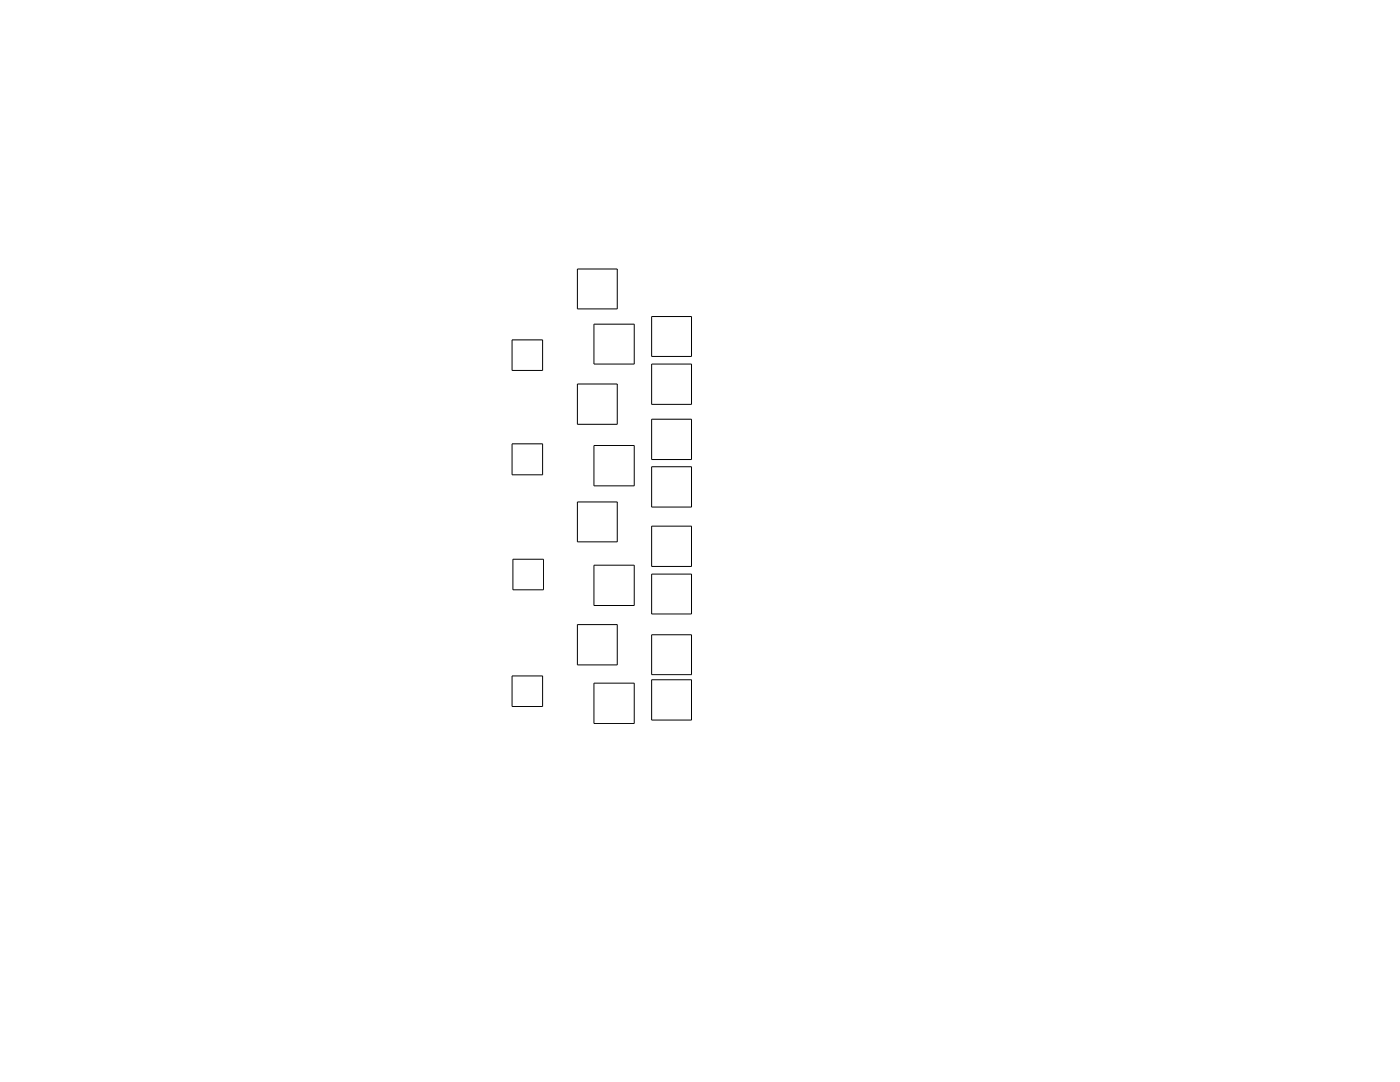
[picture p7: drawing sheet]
<svg xmlns="http://www.w3.org/2000/svg" width="279mm" height="216mm" viewBox="0 0 279 216" stroke-linecap="round" stroke-linejoin="round" font-family="sans-serif">
<g fill="none" stroke="#000" stroke-width=".2">
<path d="M115.2 53.7h8v7.9h-8zM102.2 67.8h6.1v6.1h-6.1zM115.2 76.6h8v8.1h-8zM118.5 64.7h8.1v7.9h-8.1zM130 63.2h8v7.9h-8zM130 72.6h8v8.1h-8zM102.2 88.6h6.1v6.1h-6.1zM118.5 88.9h8.1v8h-8.1zM130 83.7h8v8h-8zM130 93.1h8v8.1h-8zM102.4 111.6h6.1v6.1h-6.1zM115.2 100.2h8v7.9h-8z"/>
<path d="M118.5 112.8h8.1v8h-8.1zM130 105h8v8h-8zM130 114.6h8v7.9h-8zM102.2 134.9h6.1v6.1h-6.1zM115.2 124.6h8v8.1h-8zM118.5 136.3h8.1v8.1h-8.1zM130 126.7h8v7.9h-8zM130 135.6h8v8.1h-8z"/>
</g>
</svg>
